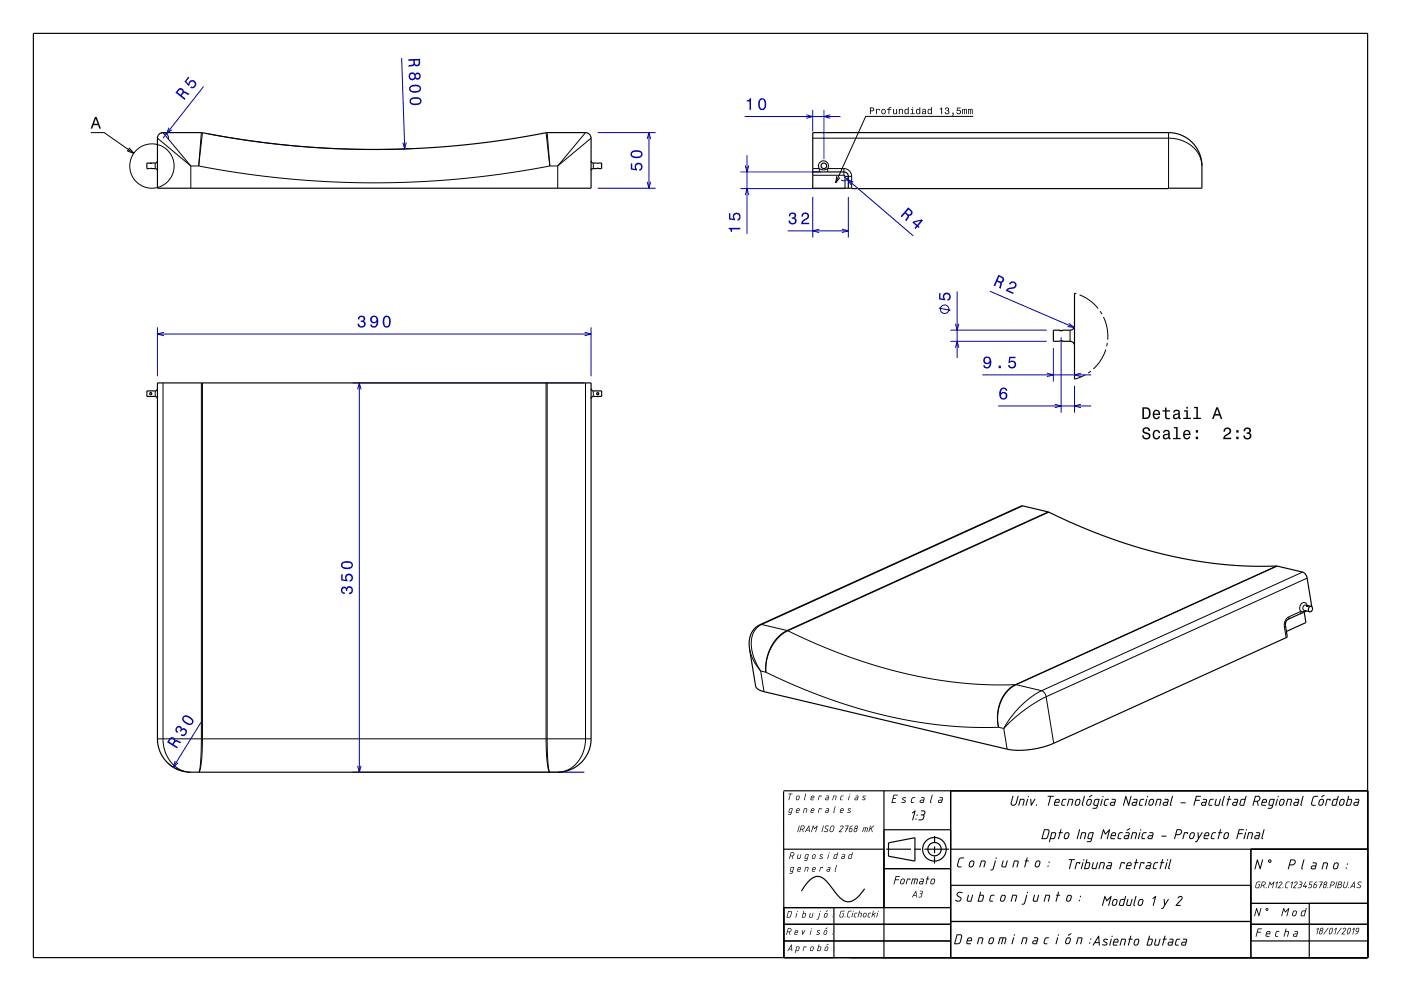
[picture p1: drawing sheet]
<svg xmlns="http://www.w3.org/2000/svg" width="420mm" height="297mm" viewBox="0 0 420 297" stroke-linecap="round" stroke-linejoin="round" font-family="sans-serif">
<g fill="none" stroke="#000" stroke-width=".35">
<path d="M10 10h400v277h-400zM44.9 48.9h.6M44.9 48.9h-.9v1.6h2.6l.6 .5M45.4 50.5h.1M47.2 48.2l-.4 .6-1.9 .1M47.7 40.2l1.2-.5h11.5l12.9 2.2 13.1 1.6 13.2 1 13.3 .3 12-.3 12.4-.9 13.4-1.6 13.1-2.2 11.9-.1 1 .5 .5 1v15.2h-130v-15zM177.2 48.2l.2 .5 .4 .2h2.6v1.6h-2.5l-.7 .5M243.7 51.5h9.3a1.32 1.32 0 0 1 1.3 1.4v3.5M255.3 56.4h-11.6v-16.7l108.1 .1 2.1 .6 2.2 1.2 1.9 1.7 1.2 1.9 .7 1.8 .4 2v7.4h-10M255.3 56.5h95M317.5 99h1.3M317.5 99h-1.7v3.3h5a1.42 1.42 0 0 1 1.3 1"/>
<path d="M322.1 97.6a1.33 1.33 0 0 1-1.3 1.4h-3.3M322.1 87.9v25.7M47.2 114.8h130v106.8l-.2 1.8-.5 1.7-.8 1.5-1 1.4-1.5 1.4-1.9 1.1-2.1 .7-2 .2h-110.2l-1.7-.2-2-.5-1.5-.9-1.4-1-1.3-1.5-1-1.8-.6-1.8-.3-2zM47.2 116.5l-.4 .6-2.8 .1v1.6h2.6l.4 .2 .2 .5M177.2 116.5l.2 .4 .4 .2 2.6 .1v1.6l-2.8 .1-.4 .6M318.5 102.2l.3 .1M391 183.5l.5 3.1-5.8 2.6M391 183l1.7 .4M391.4 181.3l1.6 .4M391.7 181.6h.6l-.5 .2zM393 181.7a.87 .87 0 0 1 .5 1 .87 .87 0 0 1-.8 .7M393 181.7a.87 .87 0 0 0-.8 .7 .87 .87 0 0 0 .5 1"/>
<path d="M393.3 181.8l-1.4-8.5-.7-1.4-.7-.4-7.6-1.8a137.9 137.9 0 0 1-61.3-12.9l-7.3-3.4-8.1-1.8-78.3 35.6a6.4 6.4 0 0 0-3.2 7.3l1.8 11.1a2.76 2.76 0 0 0 2.5 1.7l72.9 17.2a25.8 25.8 0 0 0 14-1.7l69.8-31.8 .2-.2-.6-3.6a1.84 1.84 0 0 1 .9-1.6l5.4-2.5M234.9 237.2l.1 49.8v-15h50M234.9 237h175.1M265 237v50M285 237v50M235 254.5h30M265 248.7h20M265.7 254.5h7.4M274.1 254.5h2M274.3 258.1l-7.9-1.5v-4l7.9-1.5v7M277.1 254.5h7.4M280.2 256.7l-.1 2.1"/>
<path d="M280.2 253.7v2M280.2 250.6v2.1M285 254.5h125M375 254.5v32.5M235 277h50M250 272v15M259.2 266.4a7.1 7.1 0 0 1-4.9 3.9 5 5 0 0 1-3.8-2.8l-.7-.8a9.5 9.5 0 0 0-4-4 4 4 0 0 0-4 2.1l-1.5 2.2M265 260.3h20M285 276.2h90M285 265.3h90M375 277h35M375 270.7h35"/>
<path d="M392.5 270.7v16.3M235 282h50M375 282h35"/>
<circle cx="247" cy="49.7" r=".83"/>
<circle cx="45.2" cy="118" r=".33"/>
<circle cx="179.2" cy="118" r=".33"/>
<circle cx="280.1" cy="254.5" r="3.5"/>
<circle cx="280.2" cy="254.5" r="2"/>
</g>
<g fill="none" stroke="#0000a0" stroke-width=".3">
<path d="M48.3 39.9a1.67 1.67 0 0 1 1.7 .3 1.67 1.67 0 0 1 .5 1.7M179.2 39.7h17.3M62.5 40.1l14.6 2.4 15.1 1.5 15 .7 16.1-.1M179.2 56.4h17.3M243.7 59v12.2M254.3 52.9a1.33 1.33 0 0 1-.7 1.1 1.33 1.33 0 0 1-1.4-.1M254.3 59v12.2M47.2 98.1v14.7M177.2 98.1v14.7M284.9 99h28.9M105.7 114.8h69.5M284.9 102.3h28.9"/>
<path d="M315.8 104.3v10M318.1 101.1v22.6M322.1 115.6v8.1M50.4 228.7l2.2 1.6 2.6 .9M105.7 231.4h69.5"/>
</g>
<path d="M243.7 32.9v6.5M247 32.9v14.8M222 56.5h31.3M222 51.5h24.1" fill="none" stroke="#00f" stroke-width=".3"/>
<g fill="none" stroke="#000" stroke-width=".3">
<path d="M48.9 39.7l8.3 10M60.4 39.7l-.8 10M60.7 39.8l-1.1 9.9M163.7 39.8l1.1 9.9M164 39.7l.8 10M175.5 39.7l-8.3 10M350.3 39.7v16.7M46.5 48.9v1.6M47.2 50.5l-.1 .4M47.2 41.4l10 8.3M57.2 49.7v6.7M57.2 49.7h2.4"/>
<path d="M59.6 49.7l12.3 2.1 13.4 1.7 13.9 1 12.8 .3 13.7-.3 12.8-1 13.6-1.6 12.7-2.2M164.8 49.7h2.4M167.2 49.7v6.7M177.2 50.5l.1 .4M177.2 41.4l-10 8.3M177.9 48.9v1.6M243.7 41.4h106.6a9.4 9.4 0 0 1 10 8v.3M243.7 50.5h1.9M243.7 52.5h9.3M245.6 50.5l1.3 .4 1.2-.4M245.6 50.5a1.5 1.5 0 0 1 1.3-2.3 1.5 1.5 0 0 1 1.2 2.3M245.6 50.5v1"/>
<path d="M248.1 50.5h4.9M248.1 50.5v1M253 50.5l.9 .2 .8 .6 .5 .8 .1 .8M253 52.5l.3 .4M253 50.5v2M253.3 52.9h2M253.3 52.9v3.5M255.3 52.9v3.5M320.8 99v3.3M322.1 87.9l.6 .1M323.6 88.4l3.1 1.6 2.5 2.5M329.8 93.3l.5 .8"/>
<path d="M330.8 95l1.1 3.3 .2 3.5M46.5 117.2v1.6M48.9 114.8v106.6a9.3 9.3 0 0 0 8.3 10M60.4 114.8v106.6a38.9 38.9 0 0 1-.8 10l.1-.1a21.9 21.9 0 0 0 1-8.2v-108.3M163.7 114.8v106.6a30.2 30.2 0 0 0 1 9.9l.1 .1-.1-.2a44.2 44.2 0 0 1-.7-9.8v-106.6M175.5 114.8v106.6a9.4 9.4 0 0 1-8 10h-.3M177.9 117.2v1.6M322.1 102.3l-.1 .8M325.4 112.3l-3.3 1.3M327 111.2l-.8 .6M331.5 104.7l-1.5 3.2-2.2 2.7M332 102.8l-.2 1"/>
<path d="M306.6 151.6l-78.3 35.6M314.2 153.4l-78.2 35.6M314.4 153.5l-78.2 35.5M382.7 169.6l-78.3 35.6M382.9 169.7l-78.3 35.5M390.5 171.5l-78.2 35.5M391.9 173.3l-78.3 35.5M224.7 194.5a14.1 14.1 0 0 0 3.3 6.6M228.3 187.2h-.4M228.3 187.2a6.5 6.5 0 0 0-2.9 7.7l1 3.1 1.6 3.1M228.3 187.2l7.7 1.8M236 189h.2"/>
<path d="M236 189a12.6 12.6 0 0 0-6.4 12.5M236.2 189a145.8 145.8 0 0 0 63.2 16.3l5-.1M236.2 189a12.9 12.9 0 0 0-6.6 12.5M385 187.8l.6 3.3M385.4 187.5l-.4 .3M386.4 184.9a2.9 2.9 0 0 0-1.4 2.9M386.4 184.9l-.2 .7M390 183.2l-.3 .8M390 183.2l-3.6 1.7M391.3 183l-.6 .3-.7-.1M391.4 181.3a.87 .87 0 0 0-.8 .7 .87 .87 0 0 0 .4 1M391.6 183.1v.1"/>
<path d="M391.8 181.4a1.05 1.05 0 0 0-1.1-.9 1.05 1.05 0 0 0-1 1.1v1l.3 .6M393.2 181.7v.1M228 201.1l1 6.2M228 201.1l1.6 .4M229.6 201.5a151.4 151.4 0 0 0 64.4 16.5h5.3M299.3 218l1.6 .3M300.9 218.3l1 6.2M304.4 205.2h.2M304.4 205.2a11.2 11.2 0 0 0-5.1 12.8M304.6 205.2a11.4 11.4 0 0 0-5.3 12.8M304.6 205.2l7.7 1.8M312.3 207l.8 .6 .5 1.2"/>
<path d="M312.3 207a27.6 27.6 0 0 0-11.4 11.3M313.6 208.8a43.7 43.7 0 0 0-12.7 9.5M313.6 208.8l2.3 14M47.2 221.4h130"/>
<circle cx="45.6" cy="49.8" r="6.6"/>
</g>
<g fill="#000">
<path d="M236.4 237.9h1.2l-.6 .1-.5 1.8 .3-1.8zM238.9 238.6l.5-.2 .3 .3-.1 .8-.3 .3h-.5l-.2-.2zM239 238.7l-.2 .7 .2 .2 .3-.1 .2-.6-.1-.3zM241.5 237.8l.2 .2-.4 1.8-.3-.2zM243.4 238.7l-.1 .3h.6v-.3zM243.3 238.6l.5-.2 .3 .3v.5h-.9v.3l.7 .1v.2l-.9-.2zM245.5 238.5l.8 .1-.1 .2-.1-.2h-.4l-.4 1.2zM247.7 238.5l.8 .1-.2 1.2-.9-.2 .2-.5 .7-.1v-.3zM247.6 239.3v.3h.5l.1-.4zM249.9 238.5l.9 .1-.3 1.2-.2-.1 .2-1.1h-.5l-.3 1.2h-.2zM252.2 238.5h.7l-.7 .3-.2 .7 .5 .1v.2l-.7-.2zM254.6 238.5l.1 .1-.4 1.2zM254.7 238a.13 .13 0 0 1 .2 0 .13 .13 0 0 1-.2 0zM256.5 238.5l.8 .1-.2 1.2h-.7l-.2-.2 .2-.5 .7-.1v-.3zM256.4 239.3v.3h.5l.1-.4zM258.7 238.6h.8l-.7 .2 .6 .5-.3 .5-.7-.1 .8-.2-.6-.5z" fill-rule="evenodd"/>
<path d="M267.9 238.2l1.2 .1-1 .1-.2 .8 .7 .1-.8 .1-.3 1h1v.2l-1.2 .1zM270.6 239.1l.5-.2 .6 .2-1 .2 .8 .7-.3 .6-1-.1 .1-.2 .8 .1 .2-.2-.8-.6zM273.4 239h1l-.9 .4-.2 .9 .6 .1v.3l-.6-.1-.3-.2zM276.2 238.9h.7l.3 .3-.4 1.5-.8-.1-.3-.2 .2-.6 1-.1v-.5h-.7zM276 240v.4h.7l.1-.5zM279.4 238.2l.2 .1-.5 2 .1 .3-.1 .1-.3-.4zM281.7 238.9h.7l.3 .3-.4 1.5-.8-.1-.3-.2 .2-.6 1-.1v-.5l-.7-.1zM281.5 240v.4h.7l.1-.5z" fill-rule="evenodd"/>
<path d="M236.7 242.4l1-.1-.5 1.8-.9 .1v-.2h.7l.1-.4-.7-.2zM236.8 242.5l-.2 .8 .6 .1 .2-1zM239 242.5l-.1 .3h.6v-.3zM238.9 242.4l.5-.2 .3 .2v.6h-.9v.2l.7 .2v.2l-.9-.1zM241.1 242.3l.9 .1-.3 1.2v-1.2h-.5l-.3 1.2h-.2zM243.4 242.5l-.1 .3h.6v-.3zM243.3 242.4l.5-.2 .3 .3v.5h-.9v.3l.7 .1v.2l-.9-.1zM245.5 242.3l.8 .1-.1 .2-.1-.2h-.4l-.4 1.2zM247.7 242.3l.8 .1-.2 1.2-.9-.2 .2-.5 .7-.1v-.3zM247.6 243.1v.3h.5l.1-.4zM250.3 241.7h.2l-.4 1.9-.3-.2zM252.3 242.5l-.2 .3h.6v-.3zM252.1 242.4l.5-.2 .3 .2v.6h-.9v.3l.7 .1v.2l-.9-.1zM254.3 242.4l.3-.2 .6 .2-.8 .2 .6 .5-.2 .5-.8-.1 .8-.2-.6-.5z" fill-rule="evenodd"/>
<path d="M237.1 255.5l.7-.1 .3 .4-.1 .5-.4 .3 .1 .8-.3-.8h-.4l-.2 .8h-.2zM237.2 255.6l-.2 .8h.7l.2-.6zM239.2 256.1h.2l-.1 1.1h.4l.3-1.1h.2l-.4 1.3-.9-.2zM241.5 256.1h1l-.5 1.7-.9 .2v-.2h.7l.1-.4-.7-.2zM241.6 256.3l-.2 .8 .6 .1 .2-1zM243.7 256.2l.6-.2 .2 .3-.1 .8-.4 .3-.6-.2zM243.8 256.3l-.2 .7 .2 .2 .4-.1 .1-.7-.2-.2zM245.9 256.1l.9 .1-.8 .2 .6 .5-.2 .5-.8-.1 .8-.2-.6-.5zM248.4 256.1h.1l-.4 1.3zM248.5 255.6a.13 .13 0 0 1 .2 0 .13 .13 0 0 1-.2 0zM250.1 256.2l.8-.2 .2-.5h.2l-.6 1.9-.8-.2zM250.3 256.3l-.2 .9h.5l.3-1zM252.5 256.1l.6-.1 .3 .2-.3 1.2-.9-.2 .2-.5 .7-.1v-.3zM252.5 256.9l-.1 .3h.5l.1-.4zM254.5 256.2l.9-.2 .1-.5h.2l-.6 1.9-.8-.2zM254.7 256.3l-.2 .8 .5 .1 .3-1z" fill-rule="evenodd"/>
<path d="M237.1 260l1-.1-.5 1.8-.9 .1v-.2h.7l.1-.4-.7-.2zM237.2 260.1l-.2 .8 .6 .1 .2-1zM239.4 260.1l-.1 .3h.6v-.3zM239.3 260l.5-.2 .3 .3v.5h-.9v.3l.7 .1v.2h-.7l-.2-.2zM241.5 259.8l.9 .2-.3 1.2v-1.2h-.5l-.3 1.2h-.2zM243.8 260.1l-.1 .3h.6v-.3zM243.7 260l.5-.2 .3 .2v.6h-.9v.3l.7 .1v.2l-.9-.2zM245.9 259.9h.8l-.1 .3-.5-.2-.4 1.2zM248.1 259.9l.8 .1-.2 1.2h-.7l-.2-.2 .2-.5 .7-.1v-.3zM248 260.7v.3h.5l.1-.4zM250.7 259.3h.2l-.4 1.9-.3-.2z" fill-rule="evenodd"/>
<path d="M239.6 247.4l.1 .1-.6 1.9zM240.2 247.4h.7l.3 .4-.1 .5-.4 .3 .1 .8-.3-.8h-.4l-.3 .8-.1-.1zM240.3 247.6l-.2 .8 .7-.1 .2-.6zM242.4 247.8l-.5 .9h.6zM242.4 247.4l.2 .1 .1 1.9-.1-.1-.1-.4h-.7l-.4 .5zM243.7 247.4l.5 .8 .9-.8-.5 2-.2-.1 .4-1.4-.7 .6-.3-.7-.4 1.5h-.2zM246.8 247.4l.2 .1-.6 1.9zM247.5 247.6l.4-.2 .6 .2h-.7l-.3 .2v.3l.8 .6-.2 .5-.4 .2-.7-.3 .7 .1 .3-.3v-.3l-.7-.4zM249.3 247.7l-.4 1.2 .3 .3 .5-.3 .3-1-.2-.3zM249.1 247.6l.7-.2 .4 .5-.3 1.1-.7 .4-.5-.5zM252 247.6l.6-.2 .3 .3-.1 .4-1 1.1 .7 .2h-1l1.2-1.5-.3-.3-.5 .3zM253.4 247.4l1 .1-.4 .8 .2 .2h-.3l-.5 .9 .3-.9-.1-.1 .2-.1 .4-.7h-.7zM254.8 248.4l-.1 .6 .4 .2 .3-.7zM254.9 247.7l.8-.3-.8 .7 .5 .2 .2 .3-.3 .6-.5 .2-.3-.5zM256.4 247.5l.6-.1 .2 .4-.3 .5v.8l-.6 .3-.4-.4zM256.3 248.5l-.2 .6 .4 .1 .3-.7zM256.4 247.9a.33 .33 0 0 0 .6 0 .33 .33 0 0 0-.6 0zM258.8 248l1.3 .1-.2 1.3-.2-.1 .2-1.1h-.3l-.4 1.2 .2-1.2h-.4l-.3 1.1h-.2zM260.9 247.4l.1 .1-.2 .8 1.3-.9-.8 .8 .3 1.2-.5-1-.4 .3-.2 .7-.1-.1z" fill-rule="evenodd"/>
<path d="M273.4 243.5l1.1-.6-.9 3-.1-.2 .6-2.3-.5 .4zM274.4 245.5a.2 .2 0 0 1 .4 0 .2 .2 0 0 1-.4 0zM274.8 244.3a.2 .2 0 0 1 .4 0 .2 .2 0 0 1-.4 0zM276.1 242.9l1.1 .1 .2 .4-.1 .5a.44 .44 0 0 0-.3 .3 .44 .44 0 0 0 .1 .5l-.4 1-1.3 .1v-.2l1.2-.2 .2-.9-.7-.1v-.3l.7-.1 .3-.4-.1-.4h-.9z" fill-rule="evenodd"/>
<path d="M287.6 257.2l.5-.2 .9 .1-.1 .2h-.9l-.4 .4-.4 1.7 .2 .3h.8v.3l-.9-.1-.4-.4zM290.8 258.1l.8-.2 .5 .3-.2 1.2-.5 .5-.6 .1-.4-.4zM291 258.3l-.3 1a.48 .48 0 0 0 .5 .4 .48 .48 0 0 0 .4-.5l.2-.7a.42 .42 0 0 0-.3-.4 .42 .42 0 0 0-.5 .2zM294.1 257.9h1l.4 .2-.4 1.9-.3-.2 .4-1.4-.2-.2h-.7l-.4 1.7h-.3zM298.3 257.9l.3 .1-.7 2.4-.4 .4-.5 .1-.1-.3 .7-.3zM298.5 257.2a.19 .19 0 0 1 .3 0 .19 .19 0 0 1-.3 0zM300.6 257.9l.3 .1-.4 1.4 .2 .3h.7l.4-1.7 .3-.1-.6 2-.9 .1-.4-.3zM304 257.9h1l.4 .2-.4 1.9-.3-.2 .4-1.4-.2-.2h-.7l-.4 1.7h-.3zM307.8 257l.3 .1-.2 .8 .6 .1-.7 .2-.6 1.8-.2-.2 .5-1.6-.3-.2 .4-.1zM310.6 258.1l.8-.2 .5 .4-.2 1.1-.5 .5h-.7l-.3-.3zM310.8 258.3l-.3 1a.48 .48 0 0 0 .5 .4 .48 .48 0 0 0 .4-.5l.2-.7a.42 .42 0 0 0-.3-.4 .42 .42 0 0 0-.5 .2zM314 259.6a.2 .2 0 0 1 .4 0 .2 .2 0 0 1-.4 0zM314.3 258.4a.2 .2 0 0 1 .4 0 .2 .2 0 0 1-.4 0z" fill-rule="evenodd"/>
<path d="M303.6 238.5l.2 .2-.5 2.1 .4 .4 .8-.4 .6-2.2h.3l-.7 2.3-.9 .6-.6-.2-.2-.5zM305.8 239.4h1l.3 .3-.4 1.8-.2-.2 .4-1.4-.3-.2h-.6l-.5 1.7h-.2zM308 239.4l.2 .2-.6 1.9zM308.1 238.8a.2 .2 0 0 1 .4 0 .2 .2 0 0 1-.4 0zM308.9 239.5h.3l.1 1.4 .8-1.5 .3 .1-1.2 2-.2-.1zM310.6 241.3a.19 .19 0 0 1 .3 0 .19 .19 0 0 1-.3 0zM314.1 238.5l1.8 .2-.8 .1-.8 2.7-.2-.2 .7-2.5h-.7zM316.6 239.9l-.2 .4h.9l.1-.3a.43 .43 0 0 0-.3-.3 .43 .43 0 0 0-.5 .2zM316.4 239.7l.8-.3 .5 .4-.1 .8h-1.3v.3l.1 .3h.9v.3h-1l-.3-.3zM318.6 239.6l1.1-.1v.2h-.8l-.2 .3-.3 1.1 .8 .1-.1 .3h-.7l-.3-.3zM320.4 239.4h1l.3 .3-.4 1.8-.2-.2 .4-1.4-.3-.2h-.6l-.4 1.7h-.3zM322.6 239.7l.8-.3 .5 .4-.2 1.1-.5 .6h-.7l-.3-.4zM322.8 239.9l-.3 1a.48 .48 0 0 0 .5 .3 .48 .48 0 0 0 .4-.5l.2-.7a.42 .42 0 0 0-.3-.4 .42 .42 0 0 0-.5 .3zM325 238.6l.2 .1-.6 2.4 .2 .3-.2 .1-.3-.4zM326 239.7l.8-.3 .5 .4-.2 1.1-.5 .6h-.6l-.4-.4zM326.2 239.9l-.3 1a.48 .48 0 0 0 .5 .3 .48 .48 0 0 0 .5-.5l.1-.7a.42 .42 0 0 0-.3-.4 .42 .42 0 0 0-.5 .3zM326.5 238.7l1-.4-.8 .6zM328.2 239.6l1.3-.2 .2 .2-.8 2.5-.4 .3h-.9v-.3l1-.1 .2-.5h-.7l-.3-.3zM328.4 239.8l-.3 1.3 .8 .1 .4-1.5zM330.3 239.4l.3 .2-.7 1.9zM330.5 238.8a.2 .2 0 0 1 .4 0 .2 .2 0 0 1-.4 0zM331.3 239.6l1.1-.1v.2h-.8l-.2 .3-.2 1.1 .7 .1v.3h-.8l-.2-.3zM333.3 239.4h.9l.3 .3-.4 1.8h-1l-.4-.3 .3-.8 1.1-.1 .1-.5-.9-.1zM333.1 240.7v.5h.8l.1-.6zM337.4 238.5l.3 .1 .6 2.2 .6-2.2h.3l-.8 2.9-.2-.1-.7-2.2-.6 2.2h-.3zM339.8 239.4h.9l.3 .3-.4 1.8h-1l-.3-.3 .2-.8 1.1-.1 .1-.5-.9-.1zM339.7 240.7l-.1 .5h.8l.2-.6zM341.9 239.6l1.1-.1-.1 .2h-.7l-.2 .3-.3 1.1 .8 .1v.3h-.8l-.3-.3zM343.7 239.4l.2 .2-.6 1.9zM343.9 238.8a.19 .19 0 0 1 .3 0 .19 .19 0 0 1-.3 0zM344.7 239.6l.8-.2 .5 .4-.3 1.1-.5 .6h-.6l-.3-.4zM344.9 239.9l-.4 1a.48 .48 0 0 0 .6 .3 .48 .48 0 0 0 .4-.5l.2-.7a.42 .42 0 0 0-.4-.4 .42 .42 0 0 0-.4 .3zM346.8 239.4h1l.3 .3-.4 1.8-.2-.2 .4-1.4-.3-.2h-.6l-.4 1.7h-.3zM349.1 239.4h.9l.3 .3-.4 1.8h-1l-.3-.3 .2-.8 1.2-.1v-.5l-.8-.1zM349 240.7l-.1 .5h.8l.2-.6zM351.4 238.5l.2 .2-.6 2.4 .2 .3-.2 .1-.3-.4zM354 240.5l1.3-.1 .2 .2-1.4 .1zM358.6 238.5l1.4 .2-1.2 .1-.3 .9h1.1l.1 .2-1.3 .1-.5 1.5-.1-.2zM360.6 239.4h.9l.3 .3-.4 1.8h-1l-.3-.3 .2-.8 1.2-.1v-.5l-.8-.1zM360.5 240.7l-.1 .5h.8l.2-.6zM362.7 239.6l1.1-.1v.2h-.8l-.2 .3-.3 1.1 .8 .1v.3h-.7l-.3-.3zM364.5 239.4l.3 .1-.4 1.5 .2 .2h.7l.4-1.7h.3l-.6 2h-1l-.3-.3zM366.9 238.5l.3 .2-.7 2.4 .3 .3-.2 .1-.4-.4zM368.5 238.5l.2 .1-.2 .8h.5l.1 .2-.6 .1-.7 1.8 .3-1.8-.2-.2 .3-.1zM369.9 239.4h.9l.4 .3-.5 1.8h-1l-.3-.3 .2-.8 1.2-.1v-.5l-.8-.1zM369.8 240.7l-.1 .5h.8l.2-.6zM372 239.6l1.2-.2 .2-.8h.3l-.8 2.9h-1l-.3-.3zM372.2 239.8l-.3 1.3 .8 .1 .4-1.5zM376.3 238.5h1.1l.4 .5-.1 .8-.6 .4 .2 1.3-.3-.1-.2-1.1h-.7l-.3 1.1h-.3zM376.5 238.8l-.4 1.2 1.1-.1 .3-.4v-.5zM378.7 239.9l-.2 .4h1v-.3a.43 .43 0 0 0-.3-.3 .43 .43 0 0 0-.5 .2zM378.5 239.7l.8-.3 .5 .3-.1 .9h-1.2l-.1 .3 .1 .3h.9v.3h-1l-.3-.3zM380.7 239.6l.5-.2 1 .1-.8 2.6-.4 .3h-.9v-.3l1-.1 .2-.5h-.8l-.2-.3zM380.9 239.8l-.3 1.3 .8 .1 .4-1.5zM382.8 239.4l.3 .2-.7 1.9zM383 238.8a.2 .2 0 0 1 .4 0 .2 .2 0 0 1-.4 0zM383.8 239.7l.8-.3 .5 .4-.2 1.1-.5 .6h-.7l-.3-.4zM384 239.9l-.3 1a.48 .48 0 0 0 .5 .3 .48 .48 0 0 0 .4-.5l.2-.7a.42 .42 0 0 0-.3-.4 .42 .42 0 0 0-.5 .3zM385.9 239.4h1l.4 .3-.4 1.8-.2-.2 .3-1.4-.2-.2h-.6l-.5 1.7h-.3zM388.3 239.4h.9l.3 .3-.5 1.8h-.9l-.4-.3 .3-.8 1.1-.1 .1-.5-.9-.1zM388.1 240.7v.5h.8l.1-.6zM390.5 238.5l.3 .2-.7 2.4 .3 .3-.2 .1-.4-.4zM393.7 238.8l.6-.3 .8 .1-1 .2-.3 .4-.5 1.7 .2 .3h.9l-.1 .3h-.9l-.4-.5zM395.6 239.7l.8-.3 .5 .4-.2 1.1-.5 .6h-.7l-.3-.4zM395.8 239.9l-.3 1a.48 .48 0 0 0 .5 .3 .48 .48 0 0 0 .4-.5l.2-.7a.42 .42 0 0 0-.3-.4 .42 .42 0 0 0-.5 .3zM396.1 238.7l1-.4-.9 .6zM397.7 239.4l1.2 .2-.2 .4-.1-.3h-.6l-.7 1.8zM399.7 239.6l1.2-.2 .2-.8h.2l-.7 2.9h-1.1l-.3-.3zM399.9 239.8l-.4 1.3 .9 .1 .4-1.5zM401.8 239.7l.8-.3 .5 .4-.2 1.1-.5 .6h-.6l-.4-.4zM402 239.9l-.3 1a.48 .48 0 0 0 .5 .3 .48 .48 0 0 0 .5-.5l.1-.7a.42 .42 0 0 0-.3-.4 .42 .42 0 0 0-.5 .3zM404.2 238.5l.3 .1-.2 .8h.8l.3 .6-.5 1.3-1.3 .2zM404.2 239.7l-.4 1.5 .9-.1 .3-1.1-.1-.3zM406.3 239.4h.9l.3 .3-.4 1.8h-1l-.3-.3 .2-.8 1.1-.1 .1-.5-.9-.1zM406.2 240.7l-.1 .5h.8l.2-.6z" fill-rule="evenodd"/>
<path d="M313 248.6l1.2-.1 .4 .7-.6 2-.5 .3h-1.2zM313.2 248.8l-.6 2.4h.9l.4-.4 .4-1.8-.2-.2zM315.2 249.4h1.1l.3 .6-.4 1.2-.3 .3h-.9l-.4 .9-.1-.2zM315.5 249.7l-.5 1.5h.8l.3-.3 .2-1.1zM318 248.5l.2 .1-.2 .8h.5l.1 .2-.7 .1-.6 1.8-.1-.2 .4-1.6-.2-.2 .3-.1zM319.3 249.7l.8-.3 .5 .4-.3 1.2-.4 .5h-.6l-.4-.4zM319.5 249.9l-.3 1a.48 .48 0 0 0 .5 .3 .48 .48 0 0 0 .4-.4l.2-.8a.42 .42 0 0 0-.3-.4 .42 .42 0 0 0-.5 .3zM323.5 248.6l.3 .1-.9 2.8-.1-.2zM324.2 249.4h1l.4 .3-.4 1.8-.2-.2 .3-1.4-.2-.2h-.6l-.5 1.7h-.3zM326.5 249.6l1.3-.2 .1 .2-.7 2.5-.5 .3h-.8v-.3l1-.1 .2-.5h-.8l-.3-.3zM326.7 249.8l-.4 1.3 .9 .1 .4-1.5zM330.7 248.5l.2 .1 .5 1.1 1.2-1.2 .2 .1-.8 2.9-.2-.2 .6-2.1-1 1-.6-1.1-.6 2.3h-.3zM333.5 249.9l-.2 .4h.9l.1-.3a.42 .42 0 0 0-.3-.4 .42 .42 0 0 0-.5 .3zM333.3 249.7l.7-.3 .5 .3v.9h-1.3l-.1 .3 .2 .3h.9v.3h-1l-.3-.3zM335.5 249.6l.3-.2 .8 .1-1 .5-.3 1.1 .8 .1-.1 .3h-.7l-.3-.3zM337.8 248.7l1-.4-.9 .6zM337.4 249.5l.9-.1 .4 .3-.5 1.8h-1l-.3-.3 .3-.8 1.1-.1v-.6h-.8zM337.3 250.7l-.1 .5h.8l.2-.6zM339.5 249.4h1l.3 .3-.4 1.8-.2-.2 .4-1.4-.3-.2h-.6l-.5 1.7h-.3zM341.6 249.4l.3 .2-.7 1.9-.1-.2zM341.8 248.8a.2 .2 0 0 1 .4 0 .2 .2 0 0 1-.4 0zM342.6 249.6l.4-.2 .8 .1-1.1 .5-.2 1.1 .7 .1v.3h-.7l-.3-.3zM344.6 249.4h.9l.3 .3-.5 1.8h-.9l-.4-.3 .3-.8 1.1-.1 .1-.5-.9-.1zM344.5 250.7l-.1 .5h.8l.1-.6zM348.2 250.5h1.4l.1 .1-1.4 .2zM352.8 248.6h1.2l.4 .7-.6 .8-1.2 .2-.5 1.2-.1-.2zM353 248.8l-.3 1.2 1-.1 .3-.5v-.4zM355 249.5l1-.1 .2 .2-.2 .4-.2-.3h-.6l-.6 1.8-.1-.2zM356.9 249.7l.8-.3 .5 .4-.3 1.2-.4 .5h-.6l-.4-.4zM357.1 249.9l-.3 1a.48 .48 0 0 0 .5 .3 .48 .48 0 0 0 .4-.4l.2-.8a.42 .42 0 0 0-.3-.4 .42 .42 0 0 0-.5 .3zM359 249.4l.3 .1 .1 1.4 .9-1.5 .2 .2-1.6 2.7-.5 .1-.1-.3h.3l.5-.8zM361.5 249.9l-.2 .4h.9l.1-.3a.42 .42 0 0 0-.4-.4 .42 .42 0 0 0-.4 .3zM361.2 249.7l.8-.3 .5 .3-.1 .9h-1.2l-.1 .3 .1 .3h1v.3h-1l-.4-.3zM363.4 249.6l.4-.2 .8 .1-1.1 .5-.2 1.1 .7 .1v.3h-.7l-.3-.3zM365.8 248.5l.3 .1-.2 .8 .5 .2-.6 .1-.6 1.8-.2-.2 .5-1.6-.3-.2 .3-.1zM367.1 249.7l.9-.3 .4 .4-.2 1.1-.5 .6h-.6l-.4-.4zM367.4 249.9l-.4 1a.48 .48 0 0 0 .6 .3 .48 .48 0 0 0 .4-.4l.2-.8a.42 .42 0 0 0-.4-.4 .42 .42 0 0 0-.4 .3zM371.4 248.6l1.4-.1 .1 .2-1.3 .1-.2 .9h1.1l.1 .2-1.3 .1-.6 1.5-.1-.2zM373.3 249.4l.3 .2-.7 1.9-.1-.2zM373.5 248.8a.2 .2 0 0 1 .4 0 .2 .2 0 0 1-.4 0zM374.3 249.4h.9l.4 .3-.4 1.8-.2-.2 .3-1.4-.2-.2h-.6l-.5 1.7h-.3zM376.6 249.4h.9l.3 .3-.5 1.8h-.9l-.4-.3 .3-.8 1.1-.1 .1-.5-.9-.1zM376.4 250.7v.5h.8l.1-.6zM378.8 248.5l.3 .2-.6 2.4 .2 .3-.3 .1-.3-.4z" fill-rule="evenodd"/>
<path d="M320.4 257.5l1.9 .1-.9 .2-.8 2.7-.1-.2 .6-2.5h-.6zM322.7 258.4l1.2 .1-.2 .5-.2-.3h-.6l-.6 1.8-.1-.2zM324.5 258.4l.3 .2-.6 1.9-.2-.2zM324.7 257.7a.2 .2 0 0 1 .4 0 .2 .2 0 0 1-.4 0zM325.7 257.5l.3 .1-.2 .8h.8l.3 .6-.5 1.3-1.3 .2-.1-.2zM325.7 258.7l-.4 1.5h.8l.2-.3 .3-1.1zM327.7 258.4l.2 .1-.4 1.5 .2 .2h.7l.5-1.7h.2l-.5 2h-1l-.3-.3zM329.8 258.4h1l.4 .2-.4 1.9-.2-.2 .3-1.5-.2-.1h-.6l-.5 1.7h-.3zM332.2 258.4h.9l.3 .3-.5 1.8h-1l-.3-.3 .3-.8 1.1-.1 .1-.5-.9-.1zM332 259.7v.4l.8 .1 .1-.6zM336 258.4h1.1l.1 .2-.2 .4-.1-.3h-.6l-.6 1.8-.2-.2zM338.2 258.8l-.2 .5h.9l.1-.3a.42 .42 0 0 0-.4-.4 .42 .42 0 0 0-.4 .2zM338 258.6l.7-.2 .5 .3-.1 .9h-1.2l-.1 .3 .1 .3h1v.3h-1l-.4-.3zM340.6 257.5l.3 .1-.2 .8h.5l.1 .2-.7 .1-.6 1.8-.1-.2 .4-1.6-.3-.2 .4-.1zM342 258.4h1l.1 .2-.2 .4-.1-.3h-.6l-.6 1.8-.2-.2zM344 258.4h.9l.3 .3-.5 1.8h-.9l-.4-.3 .3-.8 1.1-.1 .1-.5-.9-.1zM343.8 259.7v.5h.8l.1-.6zM346 258.6l.4-.2 .8 .1-1.1 .5-.2 1.1 .7 .1v.3h-.7l-.3-.3zM348.4 257.5l.3 .1-.2 .8 .5 .2-.6 .1-.6 1.8-.2-.2 .5-1.6-.3-.2 .4-.1zM349.7 258.4l.3 .2-.7 1.9-.1-.2zM349.9 257.7a.2 .2 0 0 1 .4 0 .2 .2 0 0 1-.4 0zM350.9 257.5l.2 .2-.6 2.4 .2 .3-.2 .1-.3-.4z" fill-rule="evenodd"/>
<path d="M376.8 257.6h.3l.7 2.3 .6-2.3h.2l-.8 2.9h-.2l-.6-2.3-.6 2.3h-.3zM380.1 258.1a.55 .55 0 0 1 1.1 0 .55 .55 0 0 1-1.1 0zM380.4 258.1a.25 .25 0 0 0 .5 0 .25 .25 0 0 0-.5 0zM386.8 257.6h1.2l.5 .8-.7 .8-1.1 .2-.5 1.1zM387.1 257.8l-.4 1.3 1.1-.2 .3-.4v-.4zM390.8 257.6l.2 .1-.6 2.4 .2 .4h-.2l-.3-.3zM393.5 258.5h.9l.3 .2-.4 1.8h-1l-.3-.2 .2-.8 1.2-.1v-.6l-.8-.1zM393.4 259.8v.4l.7 .1 .2-.6zM396.7 258.5h1l.4 .2-.4 1.8-.3-.1 .4-1.5-.2-.2h-.6l-.5 1.8-.3-.1zM400.1 258.7l.8-.2 .4 .4-.2 1.2-.5 .4h-.6l-.4-.4zM400.2 258.9l-.3 1a.48 .48 0 0 0 .5 .4 .48 .48 0 0 0 .5-.5l.1-.7a.42 .42 0 0 0-.3-.4 .42 .42 0 0 0-.5 .2zM403.4 260.2a.2 .2 0 0 1 .4 0 .2 .2 0 0 1-.4 0zM403.8 259a.2 .2 0 0 1 .4 0 .2 .2 0 0 1-.4 0z" fill-rule="evenodd"/>
<path d="M236.3 273.1l.8-.1 .3 .5-.4 1.3-1.2 .2zM236.4 273.2l-.4 1.6 .8-.1 .4-1.2-.1-.3zM238.8 273.6l.2 .1-.5 1.3zM238.9 273.2a.15 .15 0 0 1 .3 0 .15 .15 0 0 1-.3 0zM240.9 273l.1 .1-.1 .5 .6 .1 .1 .3-.3 .9-.9 .1zM240.9 273.8l-.3 1 .7-.2 .1-.7zM242.8 273.6l.2 .1-.2 1 .1 .1h.4l.4-1.1h.1l-.3 1.3-.9-.2zM245.7 273.6l.2 .1-.5 1.7-.6 .2 .4-.3zM245.8 273.2a.15 .15 0 0 1 .3 0 .15 .15 0 0 1-.3 0zM247.3 273.8l.5-.2 .3 .3-.1 .7-.3 .4h-.5l-.2-.3zM247.4 273.9l-.2 .8 .2 .1 .3-.1 .2-.7-.1-.2zM247.6 273.1l.6-.2-.5 .4zM249.6 274.8a.15 .15 0 0 1 .3 0 .15 .15 0 0 1-.3 0zM249.8 274a.15 .15 0 0 1 .3 0 .15 .15 0 0 1-.3 0z" fill-rule="evenodd"/>
<path d="M236.2 278.2h.8l.3 .3-.1 .5-.5 .3 .2 .9-.3-.8h-.5l-.2 .7h-.2zM236.4 278.4l-.3 .8 .8-.1 .2-.6zM238.6 279.1l-.2 .3h.6v-.4zM238.4 278.9l.6-.1 .3 .2-.1 .6h-.8l-.1 .2 .1 .2h.6v.2l-.9-.2zM240.4 278.8h.2l.1 .9 .5-.9h.2l-.8 1.4zM243.1 278.8l.2 .1-.5 1.3zM243.2 278.3a.15 .15 0 0 1 .3 0 .15 .15 0 0 1-.3 0zM245 278.9l.4-.1 .5 .1-.8 .2 .7 .6-.3 .4-.8-.1 .9-.2-.7-.5zM247.2 278.9l.5-.1 .3 .2-.1 .8-.4 .3-.6-.2zM247.3 279.1l-.2 .7 .2 .2 .3-.2 .2-.6-.1-.2zM247.5 278.3l.6-.3-.5 .5zM249.5 279.9a.13 .13 0 0 1 .2 0 .13 .13 0 0 1-.2 0zM249.7 279.1a.15 .15 0 0 1 .3 0 .15 .15 0 0 1-.3 0z" fill-rule="evenodd"/>
<path d="M252.1 273.1l1.1-.1-.8 .2-.3 .2-.3 1.1 .2 .2h.6l.2-.8-.3-.1h.5l-.3 1.1h-.8l-.3-.3zM253.2 274.8a.13 .13 0 0 1 .2 0 .13 .13 0 0 1-.2 0zM254.3 273.1l1-.1-.9 .4-.3 1.2 .7 .2-.1 .1h-.5l-.3-.3zM255.6 273.6l.2 .1-.5 1.2zM255.7 273.1a.15 .15 0 0 1 .3 0 .15 .15 0 0 1-.3 0zM256.2 273.7l.8-.1-.7 .3-.2 .7 .6 .2-.1 .1-.6-.2zM257.6 273h.2l-.1 .5 .7 .3-.3 1.1v-1.2h-.5l-.3 1.2h-.2zM258.9 273.7l.6-.2 .3 .3-.1 .8-.3 .3-.7-.2zM259.1 273.9l-.2 .6 .2 .2 .3-.1 .2-.7-.2-.2zM260.4 273.6h.8l-.7 .3-.2 .7 .5 .2v.1l-.7-.2zM261.8 273l.1 .1-.2 .9 .8-.5 .1 .2-.5 .3 .1 .9-.3-.8-.6 .8zM263.1 273.6l.1 .1-.4 1.2zM263.2 273.1a.13 .13 0 0 1 .2 0 .13 .13 0 0 1-.2 0z" fill-rule="evenodd"/>
<path d="M268.5 262.6l1.3 .1-1.1 .1-.2 .7 .9 .1 .1 .1-1 .1-.5 1.2zM270.2 263.5l.7-.2 .4 .4-.3 1-.4 .3h-.5l-.3-.3zM270.4 263.7l-.3 .9 .4 .2 .3-.2 .2-.9-.2-.2zM272 263.3l1 .1-.2 .4-.1-.3h-.6l-.5 1.5zM273.5 263.3l1.6 .1-.3 1.6-.2-.1 .3-1.2-.2-.2h-.2l-.5 1.5 .2-1.5h-.5l-.4 1.5h-.2zM276 263.3h.7l.3 .2-.4 1.5h-.8l-.3-.2 .2-.6 1-.2v-.4l-.7-.1zM275.9 264.4l-.1 .4h.7l.1-.5zM278.1 262.6h.2l-.1 .7 .4 .2h-.5l-.5 1.5 .2-1.5-.2-.1 .3-.1zM279.2 263.5l.7-.2 .4 .4-.2 1-.4 .3h-.5l-.3-.3zM279.4 263.7l-.3 .9 .4 .2 .4-.2 .2-.9-.3-.2z" fill-rule="evenodd"/>
<path d="M274.5 267.4l-.5 .9h.6zM274.5 267l.2 .1 .1 1.8-.2-.4h-.7l-.4 .5zM275.8 267h.7l.2 .5-.3 .4-.1 .8-.9 .3-.1-.2 .8-.2 .2-.5-.5-.3 .7-.3-.1-.3h-.6z" fill-rule="evenodd"/>
<path d="M287 267.6l.8-.4 .8 .3-.1 .2-1-.1-.4 .3 .1 .5 1 .8-.1 .7-.6 .3h-.7l-.5-.4 .2-.2 1 .3 .4-.4v-.4l-1.1-.7zM290.2 268.2l.3 .1-.4 1.4 .2 .2h.7l.4-1.7h.3l-.6 2h-1l-.3-.3zM293.9 267.3l.2 .1-.2 .7 .9 .1 .2 .5-.5 1.4-1.3 .1-.1-.1zM293.8 268.4l-.4 1.5h.8l.2-.3 .3-1.1zM297 268.4l.5-.3 .7 .1-.1 .2-.8 .1-.2 .2-.2 1.1 .7 .2v.2h-.7l-.3-.3zM300.2 268.4l.8-.3 .5 .4-.2 1.2-.5 .5h-.6l-.4-.3zM300.4 268.6l-.3 1a.48 .48 0 0 0 .5 .4 .48 .48 0 0 0 .4-.5l.2-.7a.42 .42 0 0 0-.3-.4 .42 .42 0 0 0-.5 .2zM303.5 268.2l1-.1 .4 .3-.4 1.8-.3-.1 .4-1.4-.2-.3h-.7l-.4 1.8h-.3zM307.7 268.2l.3 .1-.7 2.4-.4 .4h-.5v-.2l.6-.2zM307.9 267.5a.19 .19 0 0 1 .3 0 .19 .19 0 0 1-.3 0zM310 268.2l.3 .1-.4 1.4 .2 .2h.7l.4-1.7h.3l-.6 2h-.9l-.4-.2zM313.4 268.2l1-.1 .4 .3-.4 1.8-.3-.1 .4-1.4-.2-.3h-.7l-.4 1.8h-.3zM317.2 267.3l.3 .1-.2 .7h.5v.3h-.6l-.6 1.8-.2-.1 .5-1.7-.3-.2 .4-.1zM320 268.4l.8-.3 .5 .4-.2 1.2-.5 .5h-.6l-.4-.3zM320.2 268.6l-.3 1a.48 .48 0 0 0 .5 .4 .48 .48 0 0 0 .4-.5l.2-.7a.43 .43 0 0 0-.3-.4 .43 .43 0 0 0-.5 .2zM323.4 269.9a.2 .2 0 0 1 .4 0 .2 .2 0 0 1-.4 0zM323.7 268.7a.2 .2 0 0 1 .4 0 .2 .2 0 0 1-.4 0z" fill-rule="evenodd"/>
<path d="M331.1 268.5l.3 .1 .5 1.1 1.1-1.2 .2 .1-.8 2.9-.2-.2 .6-2.1-1 1-.5-1.1-.7 2.3h-.2zM333.7 269.7l.8-.3 .5 .4-.2 1.1-.5 .6h-.6l-.4-.4zM333.9 269.9l-.3 1a.48 .48 0 0 0 .5 .3 .48 .48 0 0 0 .4-.5l.2-.7a.42 .42 0 0 0-.3-.4 .42 .42 0 0 0-.5 .3zM335.9 269.6l1.2-.2 .2-.8h.3l-.8 2.9h-1l-.3-.3zM336.1 269.8l-.4 1.3 .9 .1 .4-1.5zM338 269.4l.3 .1-.4 1.5 .3 .2h.6l.4-1.7h.3l-.5 2h-1l-.3-.3zM340.5 268.5l.2 .2-.7 2.4 .3 .3-.3 .1-.3-.4zM341.5 269.6l.9-.2 .4 .5-.3 1.1-.5 .5h-.6l-.3-.4zM341.7 269.9l-.3 1a.48 .48 0 0 0 .5 .3 .48 .48 0 0 0 .4-.5l.2-.7a.42 .42 0 0 0-.3-.4 .42 .42 0 0 0-.5 .3zM345.6 269.1l1-.5-.9 2.9-.1-.2 .6-2.3-.5 .4zM348.9 269.4l.3 .1 .1 1.4 .8-1.5 .3 .2-1.7 2.7-.5 .1v-.2l.3-.1 .5-.8zM353.2 268.8l1-.3 .3 .8-1.6 1.9h1v.3h-1.4l-.1-.2 1.8-2.1v-.3l-.3-.1-.8 .4z" fill-rule="evenodd"/>
<path d="M376.6 272.1l.2 .1 .6 1.8 .5-1.8h.2l-.7 2.4-.7-1.9-.5 1.8h-.2zM379.4 272.6a.45 .45 0 0 1 .9 0 .45 .45 0 0 1-.9 0zM379.6 272.6a.2 .2 0 0 0 .4 0 .2 .2 0 0 0-.4 0zM384.8 272.1l.2 .1 .4 .9 1.1-.9-.7 2.4-.1-.1 .5-1.8-.9 .8-.4-.9-.5 1.9h-.3zM387.7 273l.7-.1 .4 .3-.2 1-.5 .4h-.5l-.3-.4zM387.9 273.3l-.3 .9 .4 .2 .3-.3 .2-.8-.2-.2zM390.3 273l1-.1 .2-.7h.2l-.7 2.4h-.8l-.3-.2zM390.5 273.2l-.3 1.1 .7 .1 .3-1.3z" fill-rule="evenodd"/>
<path d="M376.7 264.4l1.2-.2-.9 .2-.2 .3-.3 1.1 .2 .2h.6l.2-.8-.3-.1 .5-.1-.3 1.2h-.8l-.3-.3zM378.4 264.2h.7l.3 .4-.1 .5-.4 .3 .1 .8-.3-.8h-.5l-.2 .7h-.1zM378.5 264.4l-.2 .8 .7-.1 .2-.6zM379.5 266.1a.15 .15 0 0 1 .3 0 .15 .15 0 0 1-.3 0zM380.6 264.2l.5 .8 .9-.8-.5 2-.1-.1 .4-1.5-.7 .7-.4-.7-.4 1.5h-.2zM382.4 264.6l.7-.4-.6 2 .3-1.6-.3 .2zM383.6 264.4l.5-.2 .3 .3v.4l-1 1.1 .6 .1-.9 .1 1.1-1.6-.2-.2-.5 .3zM384.5 266.1a.15 .15 0 0 1 .3 0 .15 .15 0 0 1-.3 0zM385.6 264.4l1-.1-.9 .4-.3 1.1 .7 .2v.2h-.7l-.2-.4zM386.9 264.6l.7-.4-.5 2 .3-1.6-.4 .2zM388.2 264.4l.5-.2 .3 .3-.1 .4-1 1.1 .7 .1-1 .1 1.2-1.5-.2-.3-.6 .3zM389.5 264.2h.8l.1 .5-.3 .4 .1 .4-.2 .5-.9 .2v-.2l.8-.2 .1-.5-.5-.2 .7-.4v-.3h-.6zM391.4 264.2l.2 .1-.7 1.3h.4l.2-.4v.4l.3 .1-.3 .1-.2 .4v-.4l-.7-.1zM392.7 264.2h.8l-.7 .2-.2 .6h.6l.1 .5-.3 .6-.8 .1v-.2l.7-.1 .2-.4v-.3l-.7-.1zM394 265.2l-.1 .7 .4 .1 .3-.7zM394.2 264.5l.7-.3-.8 .8 .6 .2v.7l-.7 .3-.3-.5zM395.5 264.2l1.1 .1-.4 .8 .1 .2h-.2l-.6 .9 .3-.9-.1-.2h.2l.4-.7h-.7zM397 264.4l.6-.2 .3 .4-.3 .5-.1 .8-.6 .3-.3-.4zM397 265.3l-.2 .6 .4 .1 .3-.7zM397 264.7a.35 .35 0 0 0 .7 0 .35 .35 0 0 0-.7 0zM397.9 266.1a.15 .15 0 0 1 .3 0 .15 .15 0 0 1-.3 0zM399.1 264.2h.8l.3 .6-.5 .5-.7 .1-.4 .8zM399.2 264.4l-.2 .8 .7-.1 .2-.6zM400.7 264.2l.2 .1-.6 1.9zM401.4 264.2h.7l.2 .6a.32 .32 0 0 0-.3 .3 .32 .32 0 0 0 .2 .3l-.3 .7-1.1 .1zM401.5 264.4l-.2 .6 .8-.2v-.4zM401.3 265.2l-.2 .8 .7-.1 .2-.6zM403 264.2l.2 .1-.4 1.4 .3 .3 .5-.3 .4-1.4h.2l-.4 1.5-.7 .4-.5-.5zM404.2 266.1a.13 .13 0 0 1 .2 0 .13 .13 0 0 1-.2 0zM405.9 264.6l-.5 .9h.6zM405.9 264.2l.2 .1 .1 1.8h-.2v-.4h-.8l-.4 .5zM407.2 264.4l.5-.2 .5 .2-1 .2 .1 .3 .7 .6-.2 .5-.3 .2-.8-.3 .7 .1 .4-.3-.1-.3-.7-.4z" fill-rule="evenodd"/>
<path d="M394.7 278.5l.7-.4-.6 1.9 .3-1.6-.3 .2zM395.8 278.2l.7-.1 .2 .4-.3 .5v.8l-.6 .2-.4-.4zM395.8 279.1l-.2 .6 .4 .1 .3-.6zM395.9 278.6a.33 .33 0 0 0 .6 0 .33 .33 0 0 0-.6 0zM398.1 278.1l.2 .1-1.5 1.8zM399 278.3l-.4 1.3a.28 .28 0 0 0 .3 .3 .28 .28 0 0 0 .2-.4l.3-1.1zM398.9 278.2a.52 .52 0 0 1 .7 .1 .52 .52 0 0 1-.1 .7 .74 .74 0 0 1-.3 .8 .74 .74 0 0 1-.8 .1l.1-.9zM400.1 278.5l.6-.4-.5 1.9 .3-1.6-.3 .2zM402 278.1l.2 .1-1.5 1.8zM402.7 278.3l.6-.2 .2 .5-1 1.2h.6v.2h-.9l1.2-1.5-.3-.3-.5 .3zM404.4 278.4l-.4 1.2a.28 .28 0 0 0 .3 .3 .28 .28 0 0 0 .2-.4l.2-1-.1-.2zM404.2 278.2a.49 .49 0 0 1 .7 0 .49 .49 0 0 1 0 .7 .85 .85 0 0 1-1.1 1v-.8zM405.5 278.5l.6-.4-.5 1.9 .3-1.6-.4 .2zM406.8 278.3l-.2 .6 .5 .1 .2-.6zM406.6 278.2l.6-.1 .3 .4-.3 1-.8 .5-.1-.1 .8-.7-.7-.2z" fill-rule="evenodd"/>
<path d="M237.2 283.5l-.5 .9h.6zM237.2 283.1h.2l.1 1.9h-.2v-.4h-.8l-.4 .4zM238.8 283.7h.7l.2 .3-.3 .9-.8 .2-.2 .6zM238.9 283.9l-.2 1 .6-.2 .2-.8zM241 283.7l.8 .1-.2 .3-.1-.2h-.4l-.4 1.2zM243.1 283.8l.6-.1 .3 .2-.2 .8-.3 .3h-.4l-.3-.2zM243.3 283.9l-.3 .7 .3 .3 .3-.2 .2-.6-.1-.2zM245.5 283.1l.1 .1-.1 .5h.6l.1 .3-.3 1-.9 .1zM245.5 283.9l-.3 1 .6-.1 .2-.7-.1-.2zM247.4 283.8l.6-.1 .3 .2-.1 .8-.4 .3h-.4l-.2-.2zM247.6 283.9l-.2 .7 .2 .3 .3-.2 .2-.6-.1-.2zM247.8 283.2l.6-.3-.5 .4zM249.8 284.8a.13 .13 0 0 1 .2 0 .13 .13 0 0 1-.2 0zM250 284a.15 .15 0 0 1 .3 0 .15 .15 0 0 1-.3 0z" fill-rule="evenodd"/>
<path d="M286.8 280h1.3l.4 .7-.7 2-.4 .3h-1.3zM287 280.3l-.6 2.4h.9l.4-.5 .4-1.7-.2-.2zM290.3 281.4l-.2 .4h1v-.3a.43 .43 0 0 0-.3-.3 .43 .43 0 0 0-.5 .2zM290.2 281.1l.7-.2 .5 .4-.1 .8h-1.2l-.1 .3 .1 .3h.9v.3h-1l-.3-.3zM293.4 280.9h1.1l.3 .3-.5 1.8-.2-.2 .4-1.4-.2-.2h-.7l-.4 1.7h-.3zM296.7 281.1l.9-.2 .4 .4-.3 1.2-.4 .4-.6 .1-.4-.4zM296.9 281.4l-.3 1a.48 .48 0 0 0 .5 .3 .48 .48 0 0 0 .4-.5l.2-.7a.42 .42 0 0 0-.3-.4 .42 .42 0 0 0-.5 .3zM299.7 280.9l1.9 .2 .1 .3-.4 1.6-.3-.1 .4-1.5-.2-.2h-.3l-.6 1.8-.2-.2 .4-1.6h-.6l-.4 1.7h-.3zM303.8 280.9l.2 .2-.6 1.9-.2-.2zM303.9 280.3a.2 .2 0 0 1 .4 0 .2 .2 0 0 1-.4 0zM306.6 280.9h1.1l.3 .2-.4 1.9-.3-.2 .4-1.4-.2-.2h-.7l-.4 1.7h-.3zM310 280.9h.9l.3 .3-.4 1.8h-1l-.3-.3 .3-.8 1.1-.1v-.5l-.9-.1zM309.9 282.2l-.1 .4 .8 .1 .2-.6zM313.3 281.1l.4-.2 .7 .1-1 .5-.2 1.1 .7 .1v.3h-.7l-.3-.3zM317 280.9l.2 .2-.6 1.9-.2-.2zM317.1 280.3a.2 .2 0 0 1 .4 0 .2 .2 0 0 1-.4 0zM319.8 281.1l.8-.2 .4 .4-.2 1.1-.5 .5-.6 .1-.4-.4zM319.9 281.4l-.3 1a.48 .48 0 0 0 .5 .3 .48 .48 0 0 0 .5-.5l.1-.7a.42 .42 0 0 0-.3-.4 .42 .42 0 0 0-.5 .3zM320.2 280.2l1-.4-.9 .6zM323.1 280.9h1.1l.3 .3-.5 1.8-.2-.2 .4-1.4-.2-.2h-.7l-.4 1.7h-.3zM326.5 282.6a.2 .2 0 0 1 .4 0 .2 .2 0 0 1-.4 0zM326.8 281.5a.2 .2 0 0 1 .4 0 .2 .2 0 0 1-.4 0z" fill-rule="evenodd"/>
<path d="M329.3 281l-.9 1.4h1zM329.3 280.4l.2 .1 .2 2.8h-.3v-.6h-1.1l-.7 .7v-.2zM330.9 281.5l.6-.2 .7 .2-.1 .3-.8-.2-.2 .2v.2l.9 .7-.1 .4-.3 .3-1.2-.2 .1-.2 .9 .1 .3-.2-.9-.7zM333.1 281.4l.2 .1-.6 1.9-.2-.2zM333.2 280.7a.2 .2 0 0 1 .4 0 .2 .2 0 0 1-.4 0zM334.2 281.8l-.2 .4h1v-.3a.42 .42 0 0 0-.3-.3 .42 .42 0 0 0-.5 .2zM334.1 281.5l.7-.2 .5 .4-.1 .8h-1.2l-.1 .3 .1 .3h.9v.3h-.9l-.4-.2zM336.2 281.4l1-.1 .3 .3-.4 1.8-.2-.1 .4-1.5-.2-.2h-.7l-.5 1.7h-.2zM338.9 280.4l.2 .1-.2 .8h.5l.1 .2-.6 .1-.6 1.8-.2-.2 .5-1.6-.3-.2 .3-.1zM340.2 281.6l.8-.3 .5 .4-.2 1.2-.5 .5h-.6l-.4-.4zM340.5 281.8l-.4 1a.48 .48 0 0 0 .6 .4 .48 .48 0 0 0 .4-.5l.2-.8a.43 .43 0 0 0-.4-.3 .43 .43 0 0 0-.4 .2zM344.5 280.5l.2 .1-.2 .7 .9 .1 .2 .5-.5 1.3-1.3 .2-.1-.2zM344.5 281.6l-.4 1.5h.7l.3-.3 .2-1.1zM346.4 281.4h.3l-.4 1.5 .2 .2h.7l.4-1.7h.3l-.6 2h-.9l-.4-.2zM349.1 280.5h.3l-.2 .8h.5l.1 .2-.7 .1-.6 1.8-.1-.2 .4-1.6-.2-.2 .3-.1zM350.6 281.3h.9l.3 .3-.4 1.8h-1l-.3-.3 .2-.8 1.1-.1 .1-.5-.9-.1zM350.5 282.6l-.1 .5h.8l.2-.6zM352.7 281.5l.4-.2 .7 .1-.1 .2-.8 .1-.1 .2-.3 1.1 .8 .1-.1 .3h-.7l-.3-.3zM354.6 281.3h.9l.4 .3-.5 1.8h-1l-.3-.3 .3-.8 1.1-.1v-.5l-.8-.1zM354.5 282.6l-.1 .5h.8l.2-.6z" fill-rule="evenodd"/>
<path d="M377.1 278.3l1.2 .1-1 .1-.2 .8h.9l.1 .1-1.1 .1-.5 1.2zM379.9 279.4l-.1 .3h.8l-.1-.4zM379.8 279.2l.6-.2 .4 .3v.7h-1.1l-.1 .3 .1 .2h.8v.2h-.8l-.3-.2zM382.6 279.1h.9l-.8 .4-.2 .9 .6 .1v.2h-.6l-.3-.2zM385.5 278.3l.2 .1-.2 .6h.7l.2 .3-.4 1.4-.1-.1 .3-1.2-.2-.1h-.6l-.3 1.4h-.3zM388.1 279h.7l.3 .2-.4 1.5h-.8l-.2-.2 .1-.6 1-.2v-.4l-.7-.1zM387.9 280.1v.4h.7l.1-.5z" fill-rule="evenodd"/>
</g>
<path d="M189.1 48.9v1.9l1.9 .3v-.4a.8 .8 0 0 1-.3-1.2 .8 .8 0 0 1 1.3 0 .8 .8 0 0 1-.4 1.2v.5a1.21 1.21 0 0 0 1.1-1.5 1.21 1.21 0 0 0-1.7-.8 1.21 1.21 0 0 0-.5 1.7l-1-.1v-1.6zM189.5 45.3a1.13 1.13 0 0 0-.4 1.2 1.13 1.13 0 0 0 .9 .8 1.9 1.9 0 0 0 2.6-1.1 2.03 2.03 0 0 0-3.1-.9zM189.5 45.9a2.37 2.37 0 0 1 2.6 0v.6a2.37 2.37 0 0 1-2.6 0z" fill-rule="evenodd" fill="#0000a0"/>
<path d="M194.5 39.7v16.7M194 54.5l.5 1.9 .6-1.9M194 41.7l.5-2 .6 2" fill="none" stroke="#0000a0" stroke-width=".3"/>
<g fill="#0000a0">
<path d="M122.8 22a1.15 1.15 0 0 0 0 1.8 1.15 1.15 0 0 0 1.7-.3 .95 .95 0 0 0 1.4 .2 .95 .95 0 0 0 .1-1.4 .84 .84 0 0 0-.7-.6 .84 .84 0 0 0-.8 .5l-.6-.5zM122.9 22.9a.71 .71 0 0 1 1.4 0 .71 .71 0 0 1-1.4 0zM124.6 22.8a.59 .59 0 0 1 1.1 0 .59 .59 0 0 1-1.1 0zM123 25.7a1.13 1.13 0 0 0-.3 1.3 1.13 1.13 0 0 0 1 .7l.8 .1a1.51 1.51 0 0 0 1.7-1.3 2.03 2.03 0 0 0-3.2-.8zM123.1 26.3a2.39 2.39 0 0 1 2.6-.1l.1 .7a2.36 2.36 0 0 1-2.7 .1zM123.2 29.5a1.13 1.13 0 0 0-.4 1.2 1.13 1.13 0 0 0 1 .8h.8a1.51 1.51 0 0 0 1.8-1.2 2.03 2.03 0 0 0-3.2-.8zM123.2 30a2.37 2.37 0 0 1 2.7-.1v.7a2.38 2.38 0 0 1-2.6 .1z" fill-rule="evenodd"/>
<path d="M122.4 17.8v.4h1.5v.4l-.2 .8-1.2 .2v.5l1.5-.3 .2-.3a.97 .97 0 0 0 1.1 .3 .97 .97 0 0 0 .7-1l-.1-1.2zM124.3 18.2l1.2-.1v.6a.6 .6 0 0 1-.6 .7 .6 .6 0 0 1-.5-.7z" fill-rule="evenodd"/>
</g>
<path d="M120.4 17.4l.9 27.2M121.8 42.7l-.5 1.9-.5-1.9" fill="none" stroke="#0000a0" stroke-width=".3"/>
<g fill="#0000a0">
<path d="M56.5 23l.3 .2-1 1.2 .7 .7a1.21 1.21 0 0 1 1.5-1 1.21 1.21 0 0 1 .8 1.7 1.21 1.21 0 0 1-1.8 .5l.3-.4a.8 .8 0 0 0 1.1-.7 .8 .8 0 0 0-1-.8 .8 .8 0 0 0-.6 1.1l-.2 .3-1.3-1.4z" fill-rule="evenodd"/>
<path d="M53.3 26.8l-.7 1 2.7 2.1 .3-.3-1.1-1 .3-.3 .6-.4 1.1 .6 .3-.4-1.3-.7-.4 .1a.97 .97 0 0 0-.6-1 .97 .97 0 0 0-1.2 .3zM53.8 27a.59 .59 0 0 1 .8 .1 .59 .59 0 0 1-.1 .9l-.4 .4-.9-.7z" fill-rule="evenodd"/>
</g>
<path d="M50.7 38.3l-.8 1.8 1.6-1.2M61 25.9l-12.1 15.5" fill="none" stroke="#0000a0" stroke-width=".3"/>
<path d="M28.5 35l-1.3 3.6h.4l.4-1.1h1.4l.4 1.1h.5l-1.3-3.6zM28.7 35.6l.6 1.5h-1.1z" fill-rule="evenodd" fill="#000"/>
<path d="M27.2 39.7h4l8.9 6.3M38.8 44.4l1.3 1.6-1.9-.7z" fill="none" stroke="#000" stroke-width=".3"/>
<path d="M236.8 64l-.3 .8h.4a.62 .62 0 0 1 .4-.7 .62 .62 0 0 1 .8 .2 .62 .62 0 0 1-.3 .8l-.4 .1v.4a.72 .72 0 0 1 .9 .4 .72 .72 0 0 1-.5 .9 .72 .72 0 0 1-.9-.5v-.3h-.5a1.18 1.18 0 0 0 1.5 1.2 1.18 1.18 0 0 0 .6-1.8l-.2-.2a1.01 1.01 0 0 0 0-1.5 1.01 1.01 0 0 0-1.5 .2zM240.6 64l-.4 .9h.5a.7 .7 0 0 1 .5-.8 .7 .7 0 0 1 .9 .5 .7 .7 0 0 1-.5 .9l-.3 .1a1.63 1.63 0 0 0-1.1 1.6h2.4v-.4h-1.9l.8-.8a1.17 1.17 0 0 0 1-1.7 1.17 1.17 0 0 0-1.9-.3z" fill-rule="evenodd" fill="#0000a0"/>
<path d="M236.1 69.2h18.2M245.6 68.7l-1.9 .5 1.9 .5M252.4 68.7l1.9 .5-1.9 .5" fill="none" stroke="#0000a0" stroke-width=".3"/>
<g fill="#0000a0">
<path d="M273.8 66.4l-.3 .3 1.2 1-.6 .7 .4 .3 .5-.7 .4 .3 .3-.3-.4-.3 1.4-1.6-.3-.3zM274.1 66.7l1.9-.5-1 1.2z" fill-rule="evenodd"/>
<path d="M272.3 62.2l-2.3 2.6 .4 .3 .9-1.1 .4 .3 .3 .7-.6 1 .4 .3 .7-1.3v-.3a.97 .97 0 0 0 1-.6 .97 .97 0 0 0-.3-1.2zM272.4 62.8l.4 .4a.6 .6 0 0 1 .1 .9 .6 .6 0 0 1-.9-.1l-.4-.3z" fill-rule="evenodd"/>
</g>
<path d="M253 52.9l20.8 17.8M255.8 54.6l-1.8-.9 1.1 1.7" fill="none" stroke="#0000a0" stroke-width=".3"/>
<path d="M218.4 68.3v.3a.77 .77 0 0 1 .7 .9h.4v-.8h2.5v-.4zM218.5 63.9v1.9l1.9 .2v-.4a.8 .8 0 0 1-.2-1.2 .8 .8 0 0 1 1.2 .1 .8 .8 0 0 1-.4 1.2v.4a1.21 1.21 0 0 0 1.1-1.5 1.21 1.21 0 0 0-1.6-.8 1.21 1.21 0 0 0-.6 1.8l-1-.2v-1.5z" fill-rule="evenodd" fill="#00f"/>
<path d="M223.4 49.6l.6 1.9 .5-1.9M223.4 58.5l.6-2 .5 2M224 46.5v23.6" fill="none" stroke="#00f" stroke-width=".3"/>
<path d="M223.9 30.1v.3h.8v2.5h.4v-3.5h-.3a.77 .77 0 0 1-.9 .7zM227.6 29.9a2.02 2.02 0 0 0 .9 3.1 2.04 2.04 0 0 0 .9-3.1 1.11 1.11 0 0 0-1.8 0zM228.2 29.9h.6a2.37 2.37 0 0 1 0 2.6h-.6a2.38 2.38 0 0 1 0-2.6z" fill-rule="evenodd" fill="#00f"/>
<path d="M223.2 34.9h28.8M241.7 34.4l2 .5-2 .5M248.9 34.4l-1.9 .5 1.9 .5" fill="none" stroke="#00f" stroke-width=".3"/>
<path d="M107.6 94.9l-.3 .8h.4a.62 .62 0 0 1 .4-.7 .62 .62 0 0 1 .8 .2 .62 .62 0 0 1-.3 .9h-.4v.4a.72 .72 0 0 1 .9 .4 .72 .72 0 0 1-.5 1 .72 .72 0 0 1-.9-.6v-.3h-.5a1.18 1.18 0 0 0 1.5 1.2 1.18 1.18 0 0 0 .6-1.8l-.2-.2a1.01 1.01 0 0 0 0-1.5 1.01 1.01 0 0 0-1.5 .2zM111.3 94.9a1.15 1.15 0 0 0-.1 1.7 1.15 1.15 0 0 0 1.7-.1 1.03 1.03 0 0 1-.8 1.3l-.5-.1-.1-.5h-.5a1.23 1.23 0 0 0 1.5 1 1.23 1.23 0 0 0 .9-1.5 1.42 1.42 0 0 0-.4-1.7 1.42 1.42 0 0 0-1.7-.1zM111.4 95.7a.75 .75 0 0 1 1.5 0 .75 .75 0 0 1-1.5 0zM115 95a2.02 2.02 0 0 0 .9 3.2 2.03 2.03 0 0 0 .9-3.2 1.11 1.11 0 0 0-1.8 0zM115.6 95.1h.7a2.38 2.38 0 0 1 0 2.6h-.7a2.37 2.37 0 0 1 0-2.6z" fill-rule="evenodd" fill="#0000a0"/>
<path d="M49.1 99.6l-1.9 .5 1.9 .5M175.3 99.6l1.9 .5-1.9 .5M47.2 100.1h130" fill="none" stroke="#0000a0" stroke-width=".3"/>
<path d="M102.5 176.1a1.17 1.17 0 0 0-.2 1.2 1.17 1.17 0 0 0 1.1 .7v-.4a.62 .62 0 0 1-.8-.4 .62 .62 0 0 1 .3-.8 .62 .62 0 0 1 .8 .3v.4h.4a.72 .72 0 0 1 .4-.9 .72 .72 0 0 1 1 .5 .72 .72 0 0 1-.5 .9h-.4v.5a1.18 1.18 0 0 0 1.2-1.5 1.18 1.18 0 0 0-1.8-.6l-.2 .2a.86 .86 0 0 0-1.3-.1zM102.3 172.1v1.9l1.9 .2v-.4a.8 .8 0 0 1-.3-1.2 .8 .8 0 0 1 1.3 .1 .8 .8 0 0 1-.4 1.2v.4a1.21 1.21 0 0 0 1.1-1.5 1.21 1.21 0 0 0-1.7-.8 1.21 1.21 0 0 0-.5 1.8l-1-.2v-1.5zM102.7 168.5a1.13 1.13 0 0 0-.5 1.2 1.13 1.13 0 0 0 1 .8 1.9 1.9 0 0 0 2.6-1.1 2.04 2.04 0 0 0-3.1-.9zM102.7 169a2.38 2.38 0 0 1 2.6 0v.7a2.38 2.38 0 0 1-2.6 0z" fill-rule="evenodd" fill="#0000a0"/>
<path d="M107.2 116.7l.5-1.9 .5 1.9M107.7 114.8v116.6M107.2 229.5l.5 1.9 .5-1.9" fill="none" stroke="#0000a0" stroke-width=".3"/>
<g fill="#0000a0">
<path d="M53.1 217.7a1.11 1.11 0 0 0 0 2l.3-.4a.62 .62 0 0 1-.5-.7 .62 .62 0 0 1 .7-.5 .62 .62 0 0 1 .5 .6l-.2 .4 .3 .2a.72 .72 0 0 1 .9-.5 .72 .72 0 0 1 .5 .8 .72 .72 0 0 1-.9 .5l-.3-.1-.2 .4a1.18 1.18 0 0 0 1.8-.7 1.18 1.18 0 0 0-1.2-1.4l-.3 .1a.86 .86 0 0 0-.5-.8 .86 .86 0 0 0-.9 .1zM55.1 214.5a1.14 1.14 0 0 0-.1 1.9 1.91 1.91 0 0 0 2.8 .4 2.03 2.03 0 0 0-2.2-2.4zM55.1 215.1l.3-.2a2.37 2.37 0 0 1 2.2 1.3l-.4 .6a2.36 2.36 0 0 1-2.2-1.4z" fill-rule="evenodd"/>
<path d="M51 221.1l-.9 1.4 3 1.8 .2-.4-1.2-.8 .2-.4 .6-.4 1.1 .5 .3-.5-1.4-.5-.4 .1-.2-.6a.98 .98 0 0 0-1.3-.2zM51.2 221.6a.59 .59 0 0 1 .8 0 .59 .59 0 0 1 0 .8l-.3 .5-1-.6z" fill-rule="evenodd"/>
</g>
<path d="M60.3 216.5l-8.4 13.4M52.5 228l-.6 1.9 1.5-1.3" fill="none" stroke="#0000a0" stroke-width=".3"/>
<path d="M260.8 32.2v2h.3v-.8a.64 .64 0 0 0 .9-.3 .64 .64 0 0 0-.5-.9zM261.1 32.4h.3a.34 .34 0 0 1 .4 .4 .34 .34 0 0 1-.4 .3h-.3zM262.6 32.7v1.5h.3l.1-1.3 .4-.1 .4 .3a.51 .51 0 0 0-.4-.5 .51 .51 0 0 0-.5 .3v-.2zM264.4 32.8a.76 .76 0 0 0-.1 1.2 .76 .76 0 0 0 1.2-.2v-.4a.68 .68 0 0 0-.3-.7 .68 .68 0 0 0-.8 .1zM264.6 33l.1-.1a.53 .53 0 0 1 .6 .6 .53 .53 0 0 1-.7 .4zM265.9 32.7v.2h.5v1.3h.2v-1.3h.6v-.2h-.6v-.2l.6-.1v-.3l-.5 .1-.3 .5zM267.7 32.7v1a.51 .51 0 0 0 .4 .5 .51 .51 0 0 0 .6-.2v.2h.2v-1.5h-.2v1.1l-.4 .2-.3-.2v-1.1zM269.5 32.7v1.5h.2l.1-1.1 .3-.3 .3 .3v1.1h.3v-1a.51 .51 0 0 0-.4-.6 .51 .51 0 0 0-.6 .3v-.2zM271.3 32.8a.78 .78 0 0 0-.2 1 .78 .78 0 0 0 .9 .4l.2-.2v.2h.2v-2.1h-.2v.8l-.5-.3zM271.5 33l.1-.1a.56 .56 0 0 1 .6 .5 .56 .56 0 0 1-.6 .6l-.2-.3zM273.1 32.7v.2h.4v1.1h-.5v.2h1.2v-.2h-.5v-1.3zM273.5 32.1v.3h.2v-.3zM274.8 32.8a.78 .78 0 0 0-.3 1 .78 .78 0 0 0 .9 .4l.2-.2v.2h.3v-2.1h-.3v.8l-.4-.3zM275 33l.1-.1a.56 .56 0 0 1 .5 .5 .56 .56 0 0 1-.5 .6l-.2-.3zM276.6 32.7l-.2 .4h.3a.31 .31 0 0 1 .3-.3 .31 .31 0 0 1 .3 .4 .56 .56 0 0 0-.9 .3 .56 .56 0 0 0 .4 .7l.5-.2 .4 .2v-.2l-.3-1.3zM276.6 33.7a.35 .35 0 0 1 .7 0 .35 .35 0 0 1-.7 0zM278.2 32.8a.78 .78 0 0 0-.2 1 .78 .78 0 0 0 .9 .4l.2-.2v.2h.3v-2.1h-.3v.8l-.4-.3zM278.4 33l.1-.1a.56 .56 0 0 1 .6 .5 .56 .56 0 0 1-.6 .6l-.2-.3zM281.7 32.6v.2h.5v1.4h.2v-2zM283.4 32.4l-.1 .5h.2a.35 .35 0 0 1 .2-.5 .35 .35 0 0 1 .5 .2 .35 .35 0 0 1-.1 .4h-.3v.3a.42 .42 0 0 1 .5 .3 .42 .42 0 0 1-.4 .5 .42 .42 0 0 1-.4-.5h-.3a.66 .66 0 0 0 .9 .6 .66 .66 0 0 0 .2-1.1 .58 .58 0 0 0 0-.8 .58 .58 0 0 0-.9 .1zM285.5 33.8v.4l.2 .1-.3 .5 .4-.2 .1-.4v-.4zM286.9 32.2l-.1 1.1h.2a.46 .46 0 0 1 .7-.1 .46 .46 0 0 1 0 .7 .46 .46 0 0 1-.7-.2h-.3a.69 .69 0 0 0 .9 .6 .69 .69 0 0 0 .4-1 .69 .69 0 0 0-1-.3l.1-.5h.9v-.3zM288.5 32.7v1.5h.2v-1.2l.2-.2 .2 1.4h.2v-1.2l.2-.2 .1 1.4h.3l-.2-1.6-.5 .2-.2-.2-.3 .2zM290.2 32.7v1.5h.2v-1.2l.2-.2 .2 1.4h.2v-1.2l.2-.2 .2 1.4h.2l-.2-1.6-.4 .2-.3-.2-.3 .2z" fill-rule="evenodd" fill="#000"/>
<path d="M291.8 34.9h-32.3l-9 19.9M250.9 52.8l-.4 2 1.3-1.6" fill="none" stroke="#000" stroke-width=".3"/>
<g fill="#0000a0">
<path d="M302.8 84.6a1.18 1.18 0 0 1 2 .6 1.18 1.18 0 0 1-1.6 1.4l-1.1 .4 1.8 .7-.2 .4-2.2-.9a2.76 2.76 0 0 1 2.5-1.2 .69 .69 0 0 0-.1-1.2 .69 .69 0 0 0-1 .5l-.4-.2z" fill-rule="evenodd"/>
<path d="M299.3 82.4l-1.4 3.2 .4 .2 .6-1.4 .9 .5-.2 1.4 .4 .2 .4-1.4-.2-.4a.97 .97 0 0 0 .8-.8 .97 .97 0 0 0-.6-1.1zM299.5 83l.6 .2a.6 .6 0 0 1 .4 .8 .6 .6 0 0 1-.9 .2l-.5-.2z" fill-rule="evenodd"/>
</g>
<path d="M296.7 87.3l25.3 10.8M320.4 96.9l1.6 1.2-2-.2" fill="none" stroke="#0000a0" stroke-width=".3"/>
<path d="M295.1 107.2a1.15 1.15 0 0 0-.1 1.6 1.15 1.15 0 0 0 1.7 0 1.02 1.02 0 0 1-.8 1.2l-.5-.1-.2-.4h-.4a1.23 1.23 0 0 0 1.4 .9 1.23 1.23 0 0 0 1-1.5 1.41 1.41 0 0 0-.4-1.7 1.41 1.41 0 0 0-1.7 0zM295.2 108a.75 .75 0 0 1 1.5 0 .75 .75 0 0 1-1.5 0zM299.4 109.6v.7h.7v-.7zM302.6 106.9l-.3 1.9h.4a.8 .8 0 0 1 1.2-.3 .8 .8 0 0 1 0 1.3 .8 .8 0 0 1-1.2-.4h-.5a1.21 1.21 0 0 0 1.5 1.1 1.21 1.21 0 0 0 .8-1.7 1.21 1.21 0 0 0-1.7-.5l.1-1h1.6v-.4z" fill-rule="evenodd" fill="#0000a0"/>
<path d="M294.5 112.3h32.6M313.9 111.8l1.9 .5-1.9 .6M324.1 111.8l-2 .5 2 .6" fill="none" stroke="#0000a0" stroke-width=".3"/>
<path d="M281.5 87.9h.4v1.5l1 .1a1.21 1.21 0 0 1 .5-1.7 1.21 1.21 0 0 1 1.7 .8 1.21 1.21 0 0 1-1.1 1.5v-.4a.8 .8 0 0 0 .4-1.2 .8 .8 0 0 0-1.3-.1 .8 .8 0 0 0 .3 1.2v.4l-1.9-.3z" fill-rule="evenodd" fill="#0000a0"/>
<g fill="none" stroke="#0000a0" stroke-width=".3">
<path d="M281.4 92.3l3.5 .7M286.4 97l.5 2 .6-2M286.9 87.4v19.9M286.4 104.2l.5-1.9 .6 1.9"/>
<circle cx="283.2" cy="92.7" r="1.28"/>
</g>
<path d="M300.1 116.4a2.41 2.41 0 0 0 .2 3.3 1.16 1.16 0 0 0 1.5-.4 1.16 1.16 0 0 0-.2-1.5 1.16 1.16 0 0 0-1.5 0 1.02 1.02 0 0 1 .8-1.2l.4 .1 .2 .4h.5a1.12 1.12 0 0 0-.8-.9 1.12 1.12 0 0 0-1.1 .2zM300 118.6a.75 .75 0 0 1 1.5 0 .75 .75 0 0 1-1.5 0z" fill-rule="evenodd" fill="#0000a0"/>
<path d="M299.3 121.7h27.8M316.2 121.2l1.9 .5-1.9 .5M324.1 121.2l-2 .5 2 .5" fill="none" stroke="#0000a0" stroke-width=".3"/>
<g fill="#000">
<path d="M342.8 128.3a1.09 1.09 0 0 0-.2 1.3 1.09 1.09 0 0 0 1.3 .5 .64 .64 0 0 1 .4 .9 .64 .64 0 0 1-1 .2l-.5-.7h-.4a1.21 1.21 0 0 0 1.5 1.3 1.21 1.21 0 0 0 .7-1.9l-.8-.3a.71 .71 0 0 1-.8-.6 .7 .7 0 0 1 .7-.6 .7 .7 0 0 1 .6 .8h.5a1.19 1.19 0 0 0-.7-1.1 1.19 1.19 0 0 0-1.3 .2zM345.9 129.2a1.45 1.45 0 0 0-.3 1.7 1.45 1.45 0 0 0 1.5 .7l.6-.5 .1-.4h-.4l-.4 .6a1.01 1.01 0 0 1-1-1 1.01 1.01 0 0 1 1-1l.4 .5h.4a1.09 1.09 0 0 0-.8-1 1.09 1.09 0 0 0-1.1 .4zM349 129l-.3 .7h.4a.55 .55 0 0 1 .7-.5 .55 .55 0 0 1 .3 .7l-.2 .1a.91 .91 0 0 0-1.3 .5 .91 .91 0 0 0 .8 1.2l.9-.4 .1 .3h.5v-.3l-.2-.1v-1.6a1.02 1.02 0 0 0-.7-.8 1.02 1.02 0 0 0-1 .2zM349.1 130.6l1.1-.4a.77 .77 0 0 1-.2 .9 .77 .77 0 0 1-.9 .1zM351.9 128v.4h.7v2.8h-.9v.4h2.2v-.4h-.9v-3.2zM355 129.2a1.45 1.45 0 0 0-.3 1.6 1.45 1.45 0 0 0 1.5 .8l.7-.8h-.5l-.6 .5a.76 .76 0 0 1-.7-.9h1.8a1.16 1.16 0 0 0-.5-1.4 1.16 1.16 0 0 0-1.4 .2zM355.3 129.4l.2-.1a.66 .66 0 0 1 .7 .1 .66 .66 0 0 1 .2 .6h-1.3zM358.5 130.9v.7h.7v-.7zM358.5 128.9v.8h.7v-.8z" fill-rule="evenodd"/>
<path d="M342.5 122.1v3.5h1.1a1.92 1.92 0 0 0 1-3.1 2.2 2.2 0 0 0-2.1-.4zM342.9 122.5a1.37 1.37 0 0 1 1.6 1 1.37 1.37 0 0 1-.9 1.7h-.7zM345.9 123.2a1.45 1.45 0 0 0-.3 1.6 1.45 1.45 0 0 0 1.5 .8l.7-.8h-.5l-.6 .5a.76 .76 0 0 1-.7-1h1.8a1.17 1.17 0 0 0-.5-1.3 1.17 1.17 0 0 0-1.4 .2zM346.2 123.4l.2-.2a.67 .67 0 0 1 .7 .1 .67 .67 0 0 1 .2 .7h-1.3zM349.3 122.2v.8h-.8v.3h.8v1.8a1.05 1.05 0 0 0 1.4 .5v-.3a.68 .68 0 0 1-1-.4v-1.6h1v-.3h-1v-.8zM352 123l-.3 .7h.4a.55 .55 0 0 1 .7-.6 .55 .55 0 0 1 .4 .8h-.2a.91 .91 0 0 0-1.3 .6 .91 .91 0 0 0 .7 1.2l.9-.5 .1 .3 .6 .1v-.4h-.3v-1.6a1.02 1.02 0 0 0-.7-.8 1.02 1.02 0 0 0-1 .2zM352.2 124.5l1.1-.3a.77 .77 0 0 1-.2 .9 .77 .77 0 0 1-.9 .1zM355 123v.3h.7v1.9h-1v.4h2.3v-.4h-.9v-2.2zM355.6 122v.5h.5v-.5zM358 122v.3h.7v2.9h-1v.4h2.3v-.4h-.9v-3.2zM364.6 122.1l-1.2 3.5h.4l.4-1.1h1.4l.4 1.1h.4l-1.3-3.5zM364.9 122.6l.5 1.5h-1z" fill-rule="evenodd"/>
<path d="M367.1 128.4l-.3 1h.4a.71 .71 0 0 1 .6-.9 .71 .71 0 0 1 .8 .5 .71 .71 0 0 1-.5 .9l-.3 .1a1.63 1.63 0 0 0-1.1 1.6h2.4v-.4h-1.9l.8-.8a1.17 1.17 0 0 0 1-1.7 1.17 1.17 0 0 0-1.9-.3zM370.6 130.9v.7h.7v-.7zM370.6 128.9v.8h.7v-.8zM373.1 128.4l-.3 .9h.5a.62 .62 0 0 1 .3-.8 .62 .62 0 0 1 .8 .3 .62 .62 0 0 1-.2 .8h-.5v.4a.74 .74 0 0 1 .9 .6 .74 .74 0 0 1-.7 .8 .74 .74 0 0 1-.7-.9h-.5a1.18 1.18 0 0 0 1.5 1.2 1.18 1.18 0 0 0 .6-1.8l-.2-.2a1.01 1.01 0 0 0 0-1.5 1.01 1.01 0 0 0-1.5 .2z" fill-rule="evenodd"/>
</g>
</svg>
